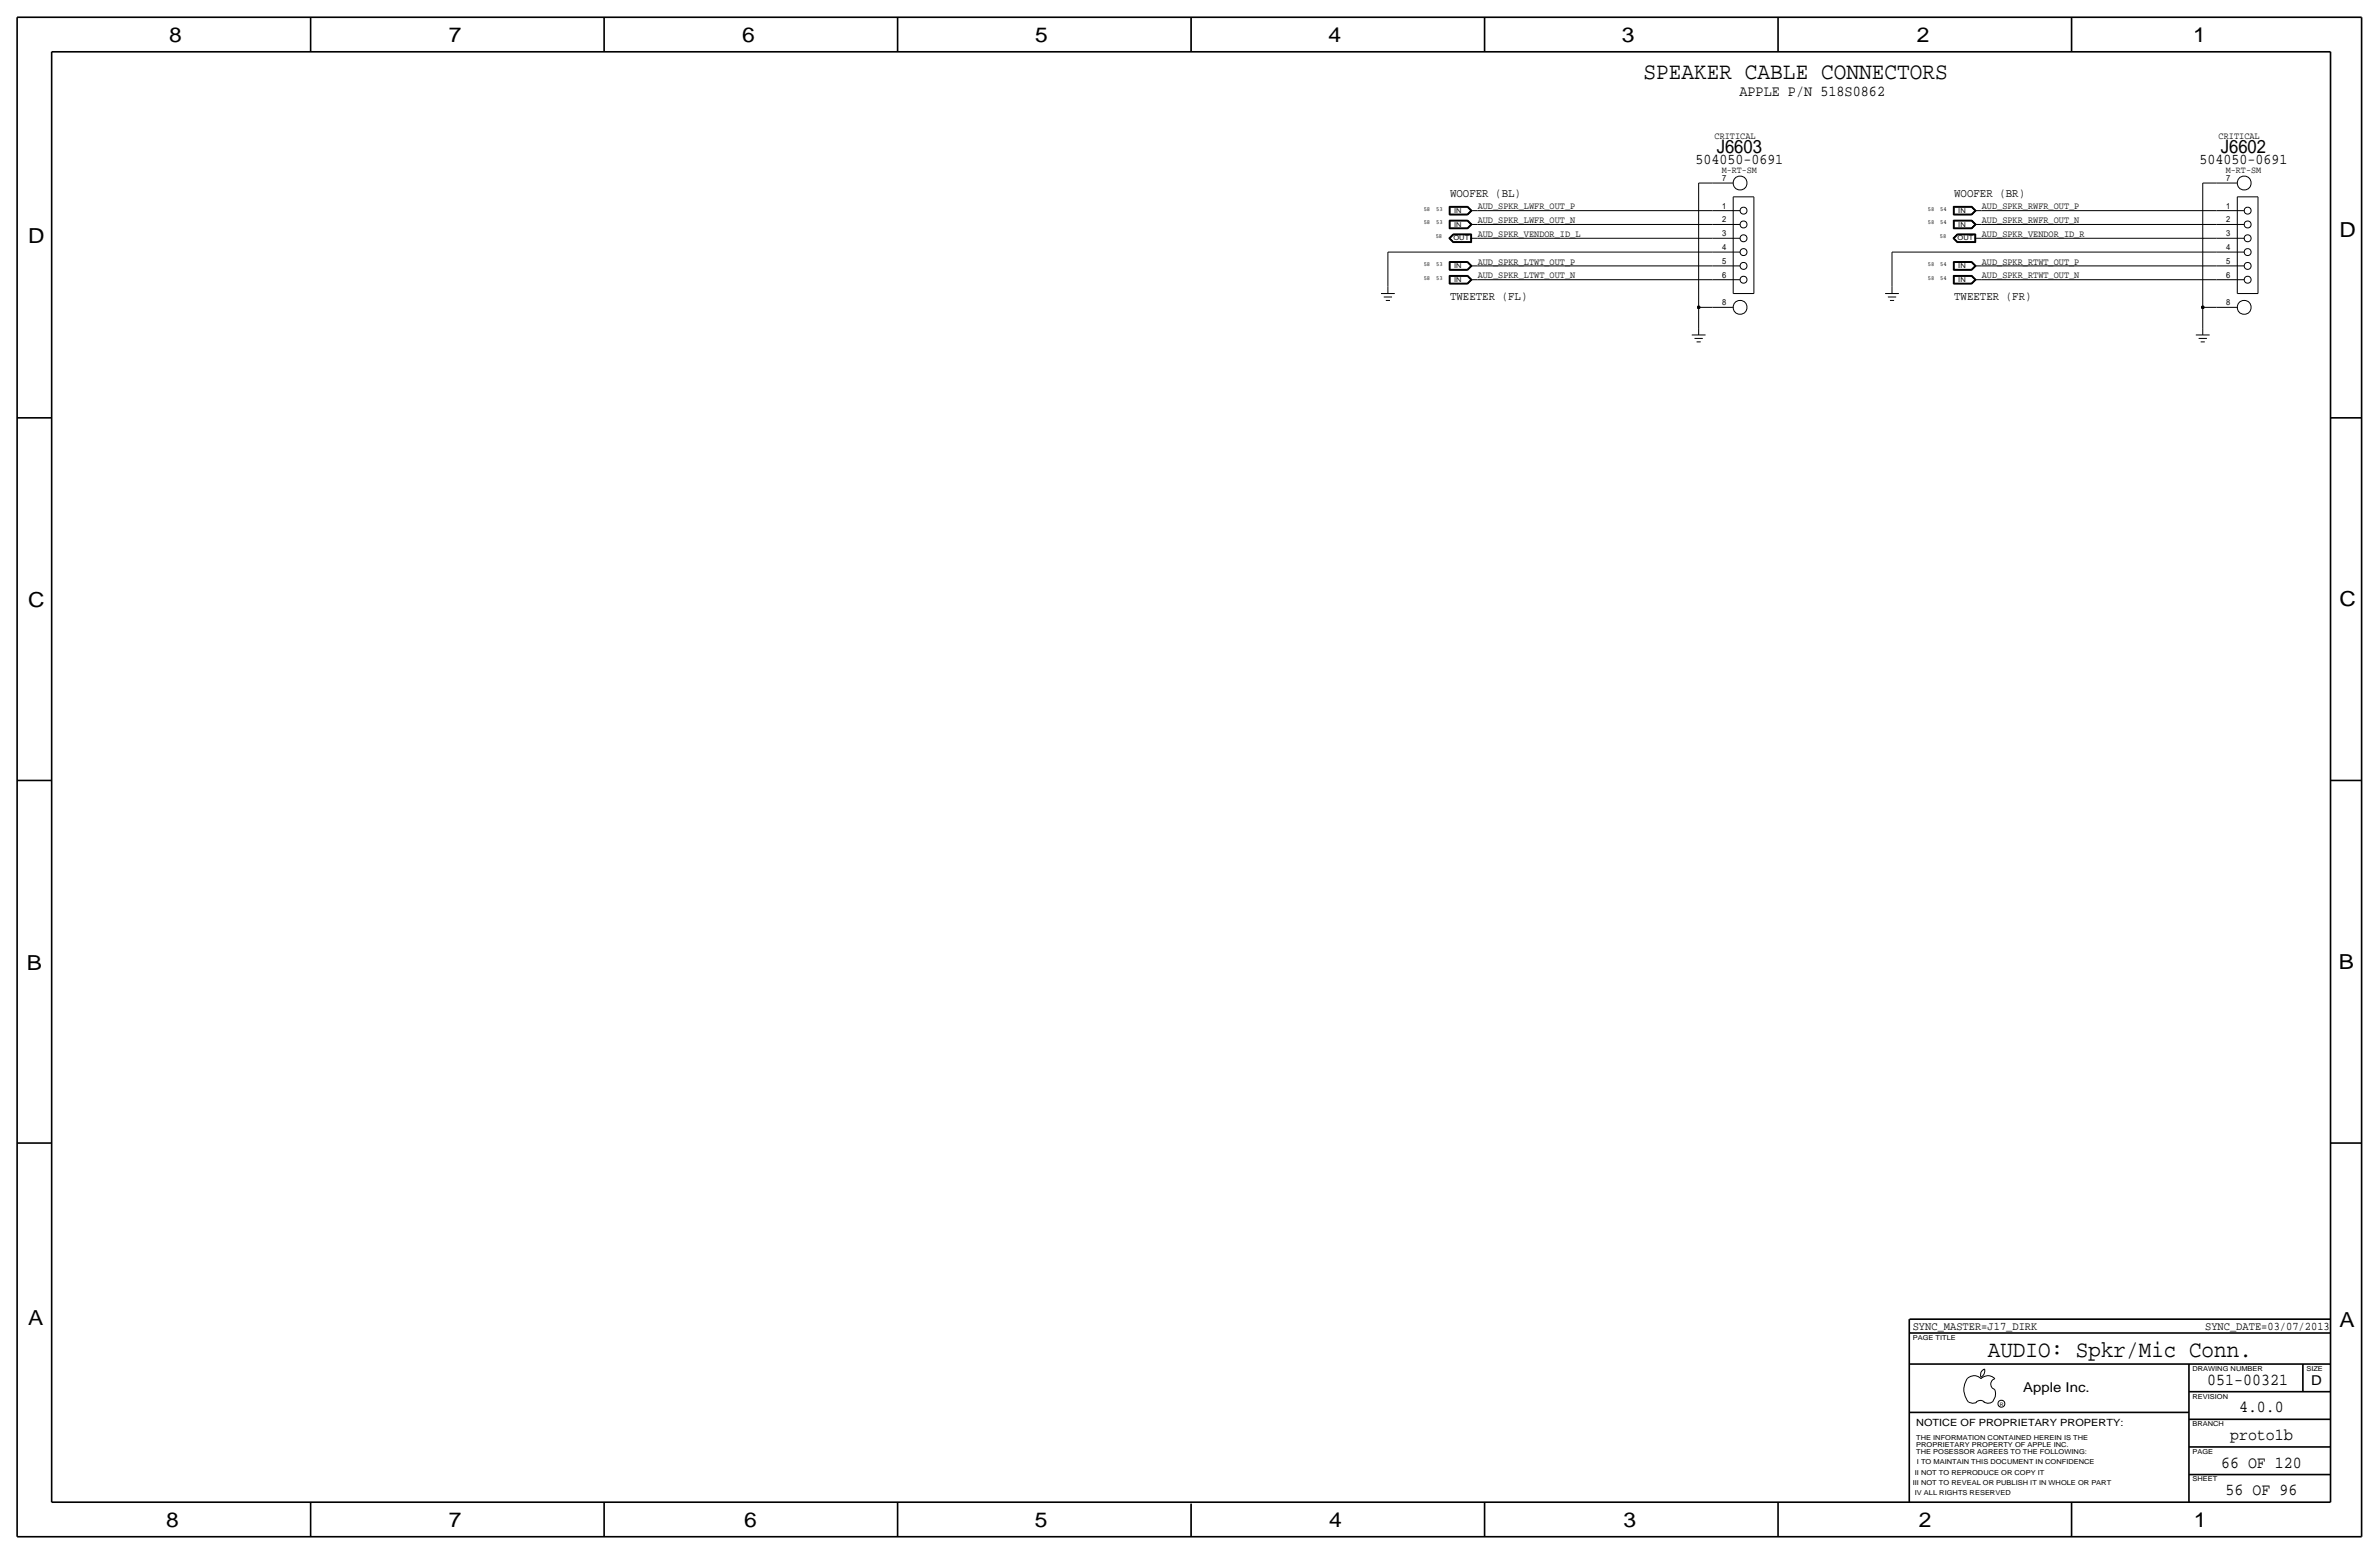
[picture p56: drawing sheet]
<svg xmlns="http://www.w3.org/2000/svg" width="875mm" height="572mm" viewBox="0 0 875 572" stroke-linecap="round" stroke-linejoin="round" font-family="sans-serif">
<defs><g id="words">
<text font-size="8.7" x="604.5" y="29.2">SPEAKER CABLE CONNECTORS</text>
<text font-size="8.6" x="731.1" y="499.1">AUDIO: Spkr/Mic Conn.</text>
<g font-size="7.6">
<text x="62.2" y="15.5">8</text>
<text x="165" y="15.5">7</text>
<text x="273" y="15.5">6</text>
<text x="380.7" y="15.5">5</text>
<text x="488.6" y="15.5">4</text>
<text x="596.6" y="15.5">3</text>
<text x="705.1" y="15.5">2</text>
<text x="806.7" y="15.5">1</text>
<text x="10.4" y="89.4">D</text>
<text x="860.5" y="87.1">D</text>
<text x="10.4" y="223.3">C</text>
<text x="860.5" y="222.8">C</text>
<text x="9.8" y="356.6">B</text>
<text x="860.2" y="356.4">B</text>
<text x="10.4" y="487.4">A</text>
<text x="860.5" y="488.2">A</text>
<text x="61.2" y="561.6">8</text>
<text x="165" y="561.6">7</text>
<text x="273.8" y="561.6">6</text>
<text x="380.7" y="561.6">5</text>
<text x="488.9" y="561.6">4</text>
<text x="597.1" y="561.6">3</text>
<text x="705.8" y="561.6">2</text>
<text x="806.9" y="561.6">1</text>
</g>
<g font-size="6.8">
<text x="631.5" y="56.4">J6603</text>
<text x="816.9" y="56.4">J6602</text>
</g>
<g font-size="6.2">
<text x="811.9" y="509.3">051-00321</text>
<text x="823.6" y="519.4">4.0.0</text>
<text x="820.3" y="529.6">proto1b</text>
<text x="817" y="539.7">66 OF 120</text>
<text x="818.6" y="549.9">56 OF 96</text>
</g>
<text font-size="5.6" x="639.8" y="35.3">APPLE P/N 518S0862</text>
<g font-size="5.5">
<text x="623.6" y="60.5">504050-0691</text>
<text x="809" y="60.5">504050-0691</text>
</g>
<g font-size="5">
<text x="850.1" y="509.3">D</text>
<text x="744.2" y="511.8">Apple Inc.</text>
</g>
<g font-size="4.4">
<text x="533.3" y="72.4">WOOFER (BL)</text>
<text x="718.8" y="72.4">WOOFER (BR)</text>
<text x="533.3" y="110.5">TWEETER (FL)</text>
<text x="718.8" y="110.5">TWEETER (FR)</text>
</g>
<g font-size="4.3">
<text x="703.5" y="488.9">SYNC_MASTER=J17_DIRK</text>
<text x="811.1" y="488.9">SYNC_DATE=03/07/2013</text>
</g>
<text font-size="3.7" x="704.8" y="524.5">NOTICE OF PROPRIETARY PROPERTY:</text>
<g font-size="3.5">
<text x="630.6" y="51.1">CRITICAL</text>
<text x="816.1" y="51.1">CRITICAL</text>
<text x="633.3" y="63.5">M-RT-SM</text>
<text x="818.7" y="63.5">M-RT-SM</text>
<text x="543.5" y="77">AUD_SPKR_LWFR_OUT_P</text>
<text x="728.9" y="77">AUD_SPKR_RWFR_OUT_P</text>
<text x="543.5" y="82">AUD_SPKR_LWFR_OUT_N</text>
<text x="728.9" y="82">AUD_SPKR_RWFR_OUT_N</text>
<text x="543.5" y="87.1">AUD_SPKR_VENDOR_ID_L</text>
<text x="728.9" y="87.1">AUD_SPKR_VENDOR_ID_R</text>
<text x="543.5" y="97.3">AUD_SPKR_LTWT_OUT_P</text>
<text x="728.9" y="97.3">AUD_SPKR_RTWT_OUT_P</text>
<text x="543.5" y="102.4">AUD_SPKR_LTWT_OUT_N</text>
<text x="728.9" y="102.4">AUD_SPKR_RTWT_OUT_N</text>
</g>
<g font-size="3.1">
<text x="633.4" y="66.5">7</text>
<text x="818.8" y="66.5">7</text>
<text x="633.4" y="76.7">1</text>
<text x="818.8" y="76.7">1</text>
<text x="633.4" y="81.8">2</text>
<text x="818.8" y="81.8">2</text>
<text x="633.4" y="86.9">3</text>
<text x="818.8" y="86.9">3</text>
<text x="633.4" y="91.9">4</text>
<text x="818.8" y="91.9">4</text>
<text x="633.4" y="97">5</text>
<text x="818.8" y="97">5</text>
<text x="633.4" y="102.1">6</text>
<text x="818.8" y="102.1">6</text>
<text x="633.4" y="112.3">8</text>
<text x="818.8" y="112.3">8</text>
</g>
<g font-size="2.5">
<text x="534.9" y="78.2">IN</text>
<text x="534.9" y="83.3">IN</text>
<text x="720.3" y="83.3">IN</text>
<text x="720.3" y="78.2">IN</text>
<text x="534.6" y="88.4">OUT</text>
<text x="720" y="88.4">OUT</text>
<text x="534.9" y="98.6">IN</text>
<text x="720.3" y="98.6">IN</text>
<text x="534.9" y="103.6">IN</text>
<text x="720.3" y="103.6">IN</text>
<text x="703.5" y="492.8">PAGE TITLE</text>
<text x="806.4" y="504.2">DRAWING NUMBER</text>
<text x="848.3" y="504.2">SIZE</text>
<text x="806.4" y="514.4">REVISION</text>
<text x="806.4" y="524.5">BRANCH</text>
<text x="704.8" y="532.1">PROPRIETARY PROPERTY OF APPLE INC.</text>
<text x="704.8" y="529.6">THE INFORMATION CONTAINED HEREIN IS THE</text>
<text x="704.8" y="534.7">THE POSESSOR AGREES TO THE FOLLOWING:</text>
<text x="705.1" y="538.5">I TO MAINTAIN THIS DOCUMENT IN CONFIDENCE</text>
<text x="806.4" y="534.7">PAGE</text>
<text x="704.3" y="542.3">II NOT TO REPRODUCE OR COPY IT</text>
<text x="806.4" y="544.8">SHEET</text>
<text x="703.5" y="546.1">III NOT TO REVEAL OR PUBLISH IT IN WHOLE OR PART</text>
<text x="704.3" y="549.9">IV ALL RIGHTS RESERVED</text>
</g>
<g font-size="2.3">
<text x="523.6" y="77.5">58</text>
<text x="528.2" y="77.5">53</text>
<text x="709.1" y="77.5">58</text>
<text x="713.6" y="77.5">54</text>
<text x="523.6" y="82.6">58</text>
<text x="528.2" y="82.6">53</text>
<text x="709.1" y="82.6">58</text>
<text x="713.6" y="82.6">54</text>
<text x="528.1" y="87.6">58</text>
<text x="713.5" y="87.6">58</text>
<text x="523.6" y="97.8">58</text>
<text x="528.2" y="97.8">53</text>
<text x="709.1" y="97.8">58</text>
<text x="713.6" y="97.8">54</text>
<text x="523.6" y="102.9">58</text>
<text x="528.2" y="102.9">53</text>
<text x="709.1" y="102.9">58</text>
<text x="713.6" y="102.9">54</text>
</g>
<text font-size="1.8" x="735.5" y="516.9">R</text>
</g></defs>
<g fill="none" stroke="#000" stroke-width=".37">
<path d="M533 75.9v3.1zM533 79h6.9zM533 75.9h6.9zM533.1 76v2.9zM533.1 78.9h6.7zM533.1 76h6.7zM533.2 76.1v2.7zM533.2 78.8h6.5zM533.2 76.1h6.6zM533.3 76.2h6.4zM533.3 76.2v2.5zM533.3 78.7h6.4z"/>
<path d="M539.7 78.7l1.3-1.2zM539.7 76.2l1.3 1.3zM539.7 76.1l1.4 1.4zM539.8 78.8l1.3-1.3zM539.8 76l1.5 1.5zM539.8 78.9l1.5-1.4zM539.9 75.9l1.5 1.6zM539.9 79l1.5-1.5zM541 77.5h2.5zM543.5 77.5h86.4zM624.8 67.3h5.1zM624.8 67.3v45.7z"/>
<path d="M629.9 77.5h10.1zM629.9 67.3h7.6zM637.5 72.4h7.6zM637.5 72.4v35.5zM645.1 72.4v35.6zM718.5 75.9h6.8zM718.5 75.9v3.1zM718.5 79h6.8zM718.6 76h6.6zM718.6 76v2.9zM718.6 78.9h6.6zM718.7 76.1v2.7z"/>
<path d="M718.7 78.8h6.5zM718.7 76.1h6.5zM718.8 76.2h6.3zM718.8 76.2v2.5zM718.8 78.7h6.3zM725.1 76.2l1.3 1.3zM725.1 78.7l1.3-1.2zM725.2 76.1l1.3 1.4zM725.2 78.8l1.3-1.3zM725.2 78.9l1.5-1.4zM725.2 76l1.5 1.5zM725.3 79l1.5-1.5z"/>
<path d="M725.3 75.9l1.5 1.6zM726.4 77.5h2.5zM728.9 77.5h86.4zM810.2 67.3h5.1zM810.2 67.3v45.7zM815.3 67.3h7.6zM815.3 77.5h10.1zM822.9 72.4v35.5zM822.9 72.4h7.6zM830.5 72.4v35.6zM510.5 92.7h119.4zM510.5 92.7v12.7z"/>
<path d="M532.9 87.6l1.6 1.6zM533 96.2v3.2zM533 99.4h6.9zM533 87.6l1.5-1.4zM533 81v3.1zM533 84.1h6.9zM533 96.2h6.9zM533 81h6.9zM533 87.6l1.5 1.5zM533.1 96.3v3zM533.1 99.3h6.7zM533.1 81.1v2.9z"/>
<path d="M533.1 84h6.7zM533.1 96.3h6.7zM533.1 81.1h6.7zM533.2 87.6l1.4-1.3zM533.2 87.6l1.4 1.4zM533.2 96.4v2.8zM533.2 99.2h6.5zM533.2 81.2v2.7zM533.2 83.9h6.5zM533.2 96.4h6.6zM533.2 81.2h6.6zM533.3 96.5h6.4z"/>
<path d="M533.3 96.5v2.6zM533.3 99.1h6.4zM533.3 87.6l1.3-1.2zM533.3 81.3h6.4zM533.3 81.3v2.5zM533.3 83.8h6.4zM533.3 87.6l1.3 1.3zM534.5 89.2h6.8zM534.5 86.1h6.8zM534.5 86.1l-1.6 1.5zM534.5 86.2h6.7zM534.5 89.1h6.7z"/>
<path d="M534.6 86.3h6.5zM534.6 89h6.5zM534.6 86.4h6.4zM534.6 88.9h6.4zM539.7 99.1l1.3-1.3zM539.7 83.8l1.3-1.3zM539.7 96.5l1.3 1.3zM539.7 81.3l1.3 1.3zM539.7 96.4l1.4 1.4zM539.7 81.2l1.4 1.4zM539.8 83.9l1.3-1.4zM539.8 96.3l1.5 1.5z"/>
<path d="M539.8 81.1l1.5 1.5zM539.8 99.3l1.5-1.5zM539.8 84l1.5-1.4zM539.9 96.2l1.5 1.6zM539.9 81l1.5 1.6zM539.9 99.4l1.5-1.6zM539.9 84.1l1.5-1.6zM541 97.8h2.5zM541 87.6h2.5zM541 82.6h2.5zM541 86.4v2.5zM541.1 86.3v2.7z"/>
<path d="M541.1 97.8l-1.3 1.4zM541.2 86.2v2.9zM541.3 86.1v3.1zM543.5 82.6h86.4zM543.5 97.8h86.4zM543.5 87.6h86.4zM629.9 82.6h10.1zM629.9 92.7h10.1zM629.9 87.6h10.1zM629.9 97.8h10.1zM695.9 92.7h119.4zM695.9 92.7v12.7z"/>
<path d="M718.3 87.6l1.6 1.6zM718.3 87.6l1.6-1.5zM718.5 96.2h6.8zM718.5 81h6.8zM718.5 87.6l1.4 1.5zM718.5 96.2v3.2zM718.5 99.4h6.8zM718.5 81v3.1zM718.5 84.1h6.8zM718.5 87.6l1.4-1.4zM718.6 96.3h6.6zM718.6 81.1h6.6z"/>
<path d="M718.6 96.3v3zM718.6 99.3h6.6zM718.6 81.1v2.9zM718.6 84h6.6zM718.6 87.6l1.4 1.4zM718.7 96.4v2.8zM718.7 99.2h6.5zM718.7 81.2v2.7zM718.7 83.9h6.5zM718.7 96.4h6.5zM718.7 81.2h6.5zM718.8 87.6l1.2 1.3z"/>
<path d="M718.8 96.5h6.3zM718.8 96.5v2.6zM718.8 99.1h6.3zM718.8 81.3h6.3zM718.8 81.3v2.5zM718.8 83.8h6.3zM718.8 87.6l1.2-1.2zM719.9 89.2h6.8zM719.9 86.1h6.8zM719.9 86.2h6.7zM719.9 89.1h6.7zM720 86.3h6.5z"/>
<path d="M720 89h6.5zM720 86.3l-1.4 1.3zM720 88.9h6.4zM720 86.4h6.4zM725.1 96.5l1.3 1.3zM725.1 81.3l1.3 1.3zM725.1 99.1l1.3-1.3zM725.1 83.8l1.3-1.3zM725.2 96.4l1.3 1.4zM725.2 81.2l1.3 1.4zM725.2 83.9l1.3-1.4zM725.2 99.3l1.5-1.5z"/>
<path d="M725.2 84l1.5-1.4zM725.2 96.3l1.5 1.5zM725.2 81.1l1.5 1.5zM725.3 99.4l1.5-1.6zM725.3 84.1l1.5-1.6zM725.3 96.2l1.5 1.6zM725.3 81l1.5 1.6zM726.4 86.4v2.5zM726.4 97.8h2.5zM726.4 82.6h2.5zM726.4 87.6h2.5zM726.5 86.3v2.7z"/>
<path d="M726.5 97.8l-1.3 1.4zM726.6 86.2v2.9zM726.7 86.1v3.1zM728.9 82.6h86.4zM728.9 97.8h86.4zM728.9 87.6h86.4zM815.3 82.6h10.1zM815.3 92.7h10.1zM815.3 87.6h10.1zM815.3 97.8h10.1zM507.9 108h5.1zM509 109.2h3z"/>
<path d="M509.7 110.5h1.6zM510.5 105.4v2.6zM533 101.3v3.1zM533 104.4h6.9zM533 101.3h6.9zM533.1 101.4v2.9zM533.1 104.3h6.7zM533.1 101.4h6.7zM533.2 101.5v2.7zM533.2 104.2h6.5zM533.2 101.5h6.6zM533.3 101.6h6.4z"/>
<path d="M533.3 101.6v2.5zM533.3 104.1h6.4zM539.7 104.1l1.3-1.2zM539.7 101.6l1.3 1.3zM539.7 101.5l1.4 1.4zM539.8 104.2l1.3-1.3zM539.8 101.4l1.5 1.5zM539.8 104.3l1.5-1.4zM539.9 101.3l1.5 1.6zM539.9 104.4l1.5-1.5zM541 102.9h2.5zM543.5 102.9h86.4z"/>
<path d="M624.8 113v7.7zM624.8 113h5.1zM629.9 102.9h10.1zM629.9 113h7.6zM637.5 108h7.6zM693.4 108h5zM694.4 109.2h3zM695.1 110.5h1.6zM695.9 105.4v2.6zM718.5 101.3h6.8zM718.5 101.3v3.1zM718.5 104.4h6.8z"/>
<path d="M718.6 101.4h6.6zM718.6 101.4v2.9zM718.6 104.3h6.6zM718.7 101.5v2.7zM718.7 104.2h6.5zM718.7 101.5h6.5zM718.8 101.6h6.3zM718.8 101.6v2.5zM718.8 104.1h6.3zM725.1 101.6l1.3 1.3zM725.1 104.1l1.3-1.2zM725.2 101.5l1.3 1.4z"/>
<path d="M725.2 104.2l1.3-1.3zM725.2 104.3l1.5-1.4zM725.2 101.4l1.5 1.5zM725.3 104.4l1.5-1.5zM725.3 101.3l1.5 1.6zM726.4 102.9h2.5zM728.9 102.9h86.4zM810.2 113h5.1zM810.2 113v7.7zM815.3 102.9h10.1zM815.3 113h7.6zM822.9 108h7.6z"/>
<path d="M622.2 123.2h5.1zM623.3 124.5h3zM624 125.7h1.6zM624.8 120.7v2.5zM807.7 123.2h5zM808.7 124.5h3zM809.4 125.7h1.6zM810.2 120.7v2.5zM724.1 515.6l.5 .2a2.67 2.67 0 0 0 2.5-.2M726.8 515.7a2.09 2.09 0 0 1 3.1 0M728.6 506.5a2.69 2.69 0 0 0 1.3-3 2.26 2.26 0 0 0-1.3 3M729.7 515.6l.4 .2a2.67 2.67 0 0 0 2.6-.2"/>
<path d="M733.7 511.1a4.5 4.5 0 0 1-1 4.6M733.8 511a2.08 2.08 0 0 1-1.6-2 2.08 2.08 0 0 1 1.6-2 3.4 3.4 0 0 0-5.1 0 3.6 3.6 0 0 0-3.9-.8 3.6 3.6 0 0 0-2.3 3.3 7.1 7.1 0 0 0 1.6 6.2"/>
<circle cx="640" cy="67.3" r="2.56"/>
<circle cx="641.3" cy="77.5" r="1.28"/>
<circle cx="825.4" cy="67.3" r="2.56"/>
<circle cx="826.7" cy="77.5" r="1.28"/>
<circle cx="641.3" cy="82.6" r="1.28"/>
<circle cx="641.3" cy="87.6" r="1.28"/>
<circle cx="641.3" cy="97.8" r="1.28"/>
<circle cx="641.3" cy="92.7" r="1.28"/>
<circle cx="826.7" cy="82.6" r="1.28"/>
<circle cx="826.7" cy="92.7" r="1.28"/>
<circle cx="826.7" cy="97.8" r="1.28"/>
<circle cx="826.7" cy="87.6" r="1.28"/>
<circle cx="640" cy="113.1" r="2.56"/>
<circle cx="641.3" cy="102.9" r="1.28"/>
<circle cx="825.4" cy="113.1" r="2.56"/>
<circle cx="826.7" cy="102.9" r="1.28"/>
<circle cx="736.1" cy="516.2" r="1.28"/>
</g>
<g fill="none" stroke="#000" stroke-width=".6" stroke-linecap="butt">
<path d="M6.3 6.4v558.7zM6.3 6.4h862.3zM19 19.1h838.2zM19 19.1v533.4zM114.2 6.4v12.7zM222.2 6.4v12.7zM330.1 6.4v12.7zM438.1 6.4v12.7zM546 6.4v12.7zM654 6.4v12.7zM761.9 6.4v12.7zM857.2 19.1v533.4z"/>
<path d="M868.6 6.4v558.7zM6.3 153.7h12.7zM857.2 153.7h11.4zM6.3 287h12.7zM857.2 287h11.4zM6.3 420.4h12.7zM857.2 420.4h11.4zM702.3 490.2h154.9zM702.3 485.1v5.1zM702.3 490.2v62.3zM702.4 485.1h154.8zM702.3 501.6h154.9z"/>
<path d="M702.3 519.4h102.8zM805.1 501.6v50.8zM805.1 511.8h52.1zM847 501.6v10.2zM805.1 522h52.1zM805.1 532.1h52.1zM19 552.5h838.2zM114.2 552.4v12.7zM222.2 552.5v12.7zM330.1 552.5v12.7zM438.1 553v12.1zM546 552.5v12.7z"/>
<path d="M654 552.5v12.7zM761.9 552.5v12.7zM805.1 542.3h52.1zM6.3 565.1h862.3z"/>
</g>
<g fill="#000" stroke="#000" stroke-width=".37">
<circle cx="624.8" cy="113" r=".51"/>
<circle cx="810.2" cy="113" r=".51"/>
</g>
<use href="#words"/>
</svg>
